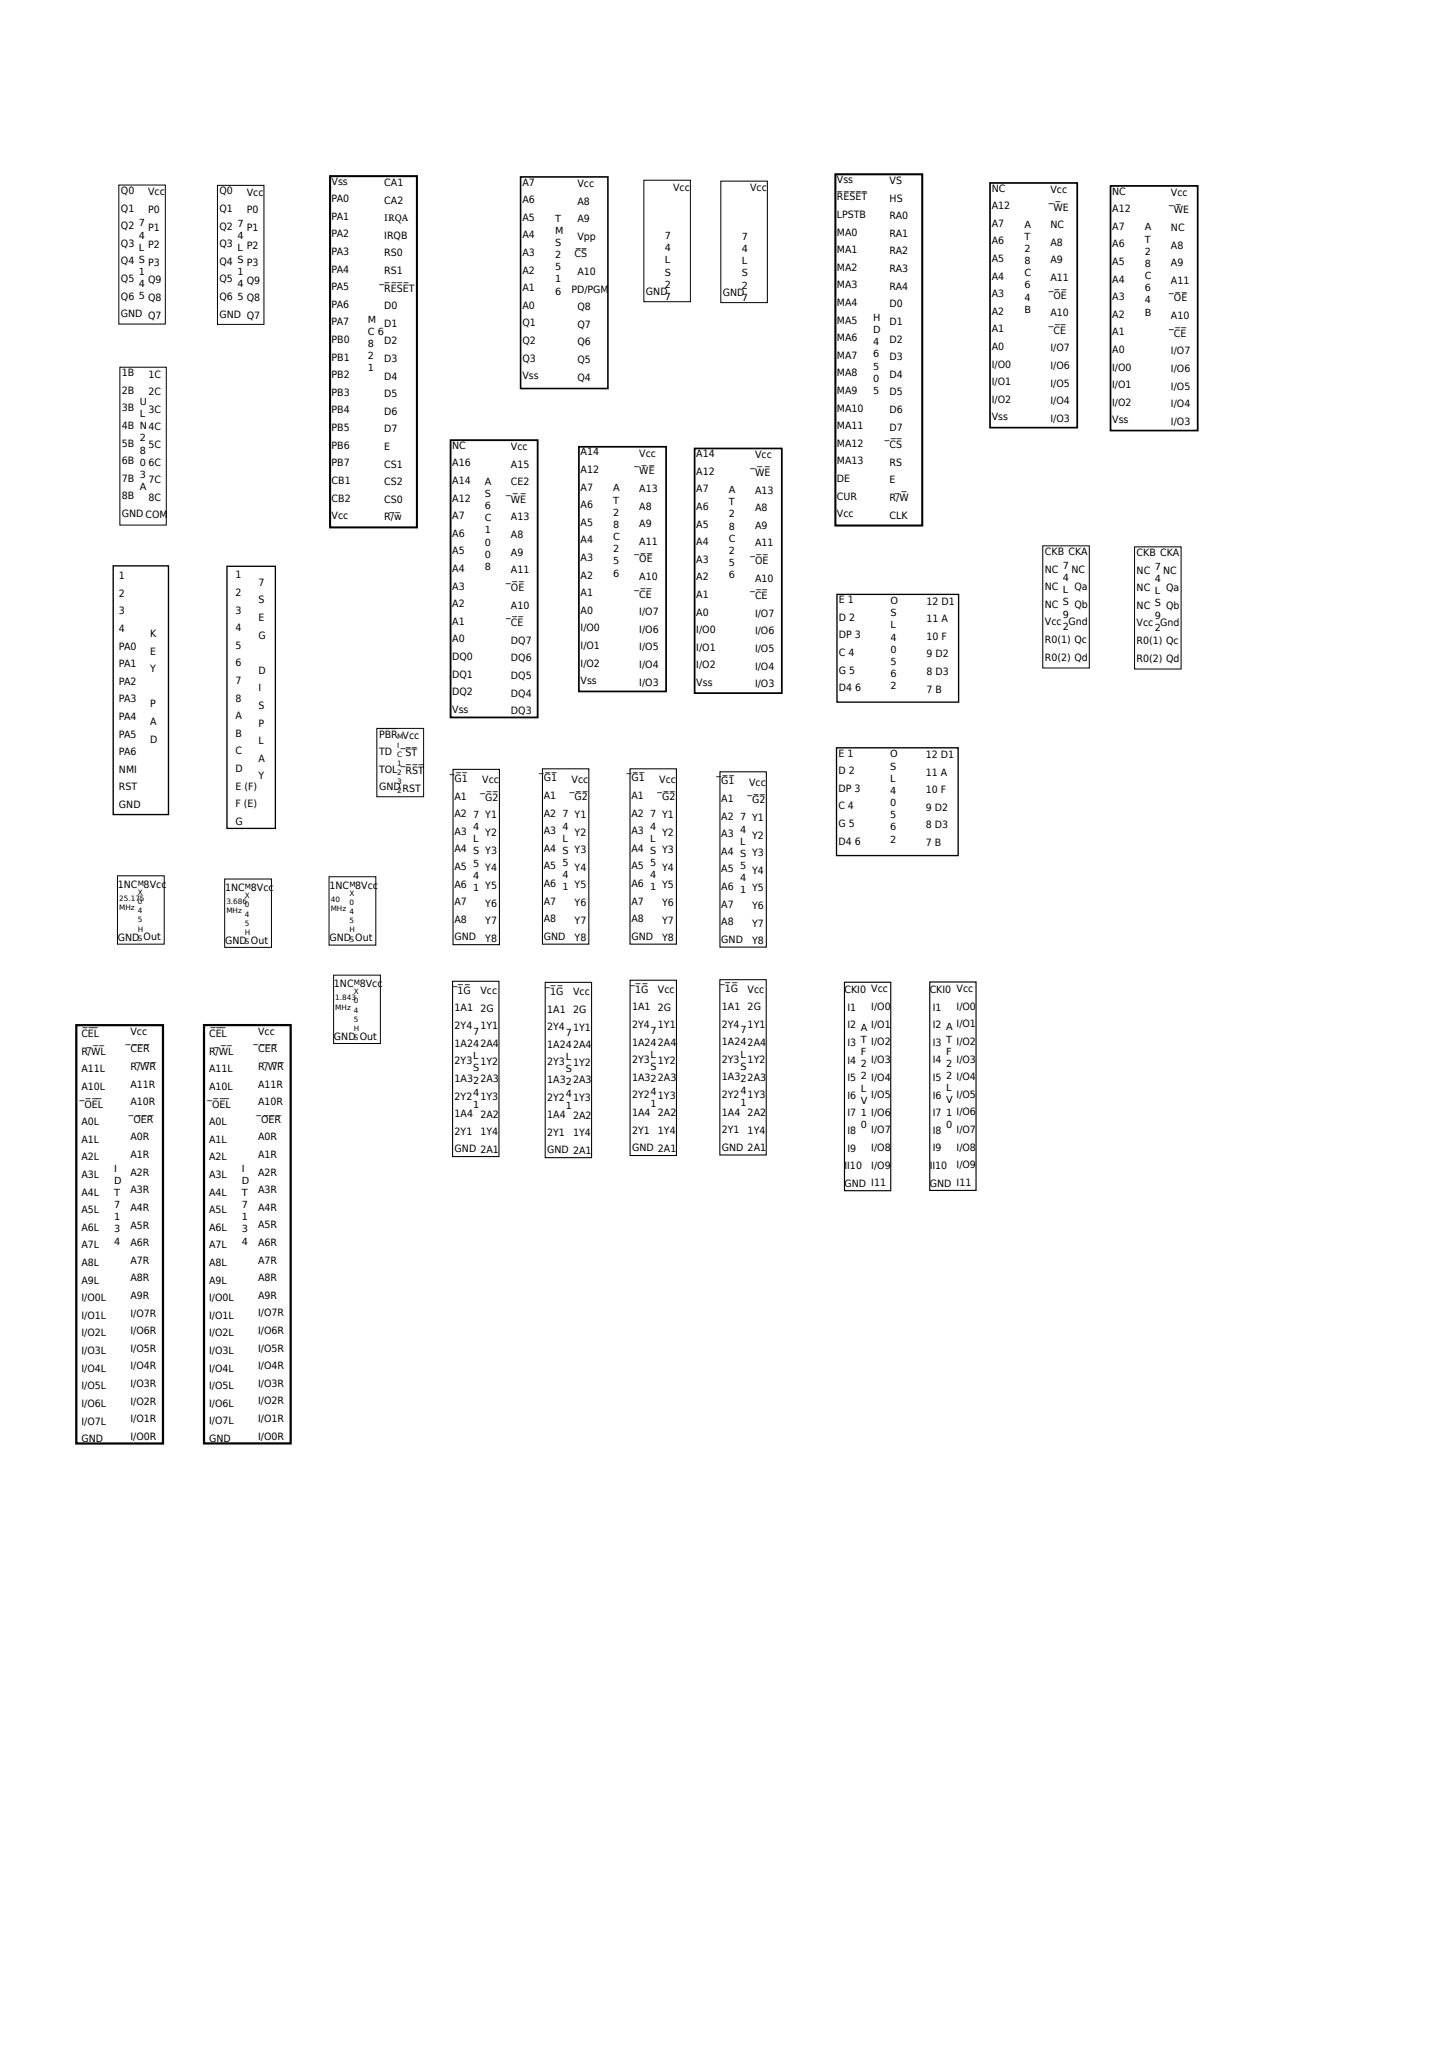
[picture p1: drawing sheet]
<svg xmlns="http://www.w3.org/2000/svg" width="210mm" height="297mm" viewBox="0 0 210 297" stroke-linecap="round" stroke-linejoin="round" font-family="sans-serif">
<defs><g id="words">
<g font-size="1.5">
<text x="17.5" y="28.1">Q0</text>
<text x="21.5" y="28.3">Vcc</text>
<text x="31.8" y="28.2">Q0</text>
<text x="35.8" y="28.4">Vcc</text>
<text x="48.1" y="26.8">Vss</text>
<text x="48.1" y="29.3">PA0</text>
<text x="55.7" y="27">CA1</text>
<text x="55.7" y="29.5">CA2</text>
<text x="75.8" y="26.9">A7</text>
<text x="75.8" y="29.5">A6</text>
<text x="83.7" y="27.1">Vcc</text>
<text x="83.7" y="29.7">A8</text>
<text x="97.6" y="27.6">Vcc</text>
<text x="108.8" y="27.8">Vcc</text>
<text x="121.4" y="26.5">Vss</text>
<text x="121.4" y="29.1">R̅E̅S̅E̅T̅</text>
<text x="129" y="26.7">VS</text>
<text x="129" y="29.2">HS</text>
<text x="143.8" y="27.8">NC</text>
<text x="152.3" y="28">Vcc</text>
<text x="161.3" y="28.2">NC</text>
<text x="169.8" y="28.4">Vcc</text>
<text x="17.5" y="30.7">Q1</text>
<text x="17.5" y="33.2">Q2</text>
<text x="17.5" y="35.8">Q3</text>
<text x="21.5" y="30.9">P0</text>
<text x="21.5" y="33.4">P1</text>
<text x="31.8" y="30.7">Q1</text>
<text x="31.8" y="33.3">Q2</text>
<text x="31.8" y="35.8">Q3</text>
<text x="35.8" y="30.9">P0</text>
<text x="35.8" y="33.5">P1</text>
<text x="48.1" y="31.9">PA1</text>
<text x="48.1" y="34.4">PA2</text>
<text x="55.7" y="32.1">IRQA</text>
<text x="55.7" y="34.6">IRQB</text>
<text x="75.8" y="32">A5</text>
<text x="75.8" y="34.6">A4</text>
<text x="83.7" y="32.2">A9</text>
<text x="83.7" y="34.8">Vpp</text>
<text x="121.4" y="31.6">LPSTB</text>
<text x="121.4" y="34.2">MA0</text>
<text x="129" y="31.8">RA0</text>
<text x="129" y="34.4">RA1</text>
<text x="143.8" y="30.3">A12</text>
<text x="143.8" y="32.9">A7</text>
<text x="143.8" y="35.4">A6</text>
<text x="152.3" y="33.1">NC</text>
<text x="152.3" y="35.6">A8</text>
<text x="152.8" y="30.5">̅ ̅</text>
<text x="152.8" y="30.5">WE</text>
<text x="161.3" y="30.8">A12</text>
<text x="161.3" y="33.3">A7</text>
<text x="161.3" y="35.9">A6</text>
<text x="169.8" y="33.5">NC</text>
<text x="170.3" y="31">̅ ̅</text>
<text x="170.3" y="31">WE</text>
<text x="17.5" y="38.4">Q4 S P3</text>
<text x="17.5" y="40.9">Q5</text>
<text x="21.5" y="41.1">Q9</text>
<text x="31.8" y="38.4">Q4 S P3</text>
<text x="31.8" y="41">Q5</text>
<text x="35.8" y="41.1">Q9</text>
<text x="48.1" y="37">PA3</text>
<text x="48.1" y="39.5">PA4</text>
<text x="55.7" y="37.2">RS0</text>
<text x="55.7" y="39.7">RS1</text>
<text x="75.8" y="37.1">A3</text>
<text x="75.8" y="39.7">A2</text>
<text x="83.3" y="37.3">C̅</text>
<text x="83.7" y="39.9">A10</text>
<text x="84.3" y="37.3">S̅</text>
<text x="121.4" y="36.7">MA1</text>
<text x="121.4" y="39.3">MA2</text>
<text x="121.4" y="41.8">MA3</text>
<text x="129" y="36.9">RA2</text>
<text x="129" y="39.5">RA3</text>
<text x="143.8" y="38">A5</text>
<text x="143.8" y="40.6">A4</text>
<text x="152.3" y="38.2">A9</text>
<text x="152.3" y="40.7">A11</text>
<text x="161.3" y="38.4">A5</text>
<text x="161.3" y="41">A4</text>
<text x="169.8" y="36.1">A8</text>
<text x="169.8" y="38.6">A9</text>
<text x="169.8" y="41.2">A11</text>
<text x="17.5" y="43.5">Q6</text>
<text x="17.5" y="46">GND Q7</text>
<text x="31.8" y="43.5">Q6</text>
<text x="31.8" y="46.1">GND Q7</text>
<text x="48.1" y="42.1">PA5</text>
<text x="48.1" y="44.6">PA6</text>
<text x="48.1" y="47.2">PA7</text>
<text x="55.7" y="42.3">̅̅ S̅T</text>
<text x="55.7" y="42.3">RE̅E̅</text>
<text x="55.7" y="44.8">D0</text>
<text x="55.7" y="47.4">D1</text>
<text x="75.8" y="42.2">A1</text>
<text x="75.8" y="44.8">A0</text>
<text x="75.8" y="47.3">Q1</text>
<text x="82.9" y="42.4">PD/PGM</text>
<text x="83.7" y="45">Q8</text>
<text x="83.7" y="47.5">Q7</text>
<text x="93.7" y="42.8">GND</text>
<text x="104.8" y="42.9">GND</text>
<text x="121.4" y="44.4">MA4</text>
<text x="121.4" y="46.9">MA5</text>
<text x="129" y="42">RA4</text>
<text x="129" y="44.6">D0</text>
<text x="129" y="47.1">D1</text>
<text x="143.8" y="43.1">A3</text>
<text x="143.8" y="45.7">A2</text>
<text x="152.3" y="45.8">A10</text>
<text x="152.8" y="43.3">̅̅</text>
<text x="152.8" y="43.3">OE̅</text>
<text x="161.3" y="43.5">A3</text>
<text x="161.3" y="46.1">A2</text>
<text x="169.8" y="46.3">A10</text>
<text x="170.3" y="43.7">̅̅</text>
<text x="170.3" y="43.7">OE̅</text>
<text x="48.1" y="49.8">PB0</text>
<text x="48.1" y="52.3">PB1</text>
<text x="55.7" y="49.9">D2</text>
<text x="55.7" y="52.5">D3</text>
<text x="75.8" y="49.9">Q2</text>
<text x="75.8" y="52.4">Q3</text>
<text x="83.7" y="50.1">Q6</text>
<text x="83.7" y="52.6">Q5</text>
<text x="121.4" y="49.5">MA6</text>
<text x="121.4" y="52">MA7</text>
<text x="129" y="49.7">D2</text>
<text x="129" y="52.2">D3</text>
<text x="143.8" y="48.2">A1</text>
<text x="143.8" y="50.8">A0</text>
<text x="143.8" y="53.3">I/O0</text>
<text x="152.3" y="51">I/O7</text>
<text x="152.3" y="53.5">I/O6</text>
<text x="152.8" y="48.4">̅ E̅</text>
<text x="152.8" y="48.4">C̅</text>
<text x="161.3" y="48.6">A1</text>
<text x="161.3" y="51.2">A0</text>
<text x="161.3" y="53.7">I/O0</text>
<text x="169.8" y="51.4">I/O7</text>
<text x="169.8" y="53.9">I/O6</text>
<text x="170.3" y="48.8">̅ E̅</text>
<text x="170.3" y="48.8">C̅</text>
<text x="17.7" y="54.6">1B</text>
<text x="17.7" y="57.1">2B</text>
<text x="17.7" y="59.7">3B</text>
<text x="21.5" y="54.7">1C</text>
<text x="21.5" y="57.3">2C</text>
<text x="21.5" y="59.9">3C</text>
<text x="48.1" y="54.9">PB2</text>
<text x="48.1" y="57.4">PB3</text>
<text x="48.1" y="60">PB4</text>
<text x="55.7" y="55.1">D4</text>
<text x="55.7" y="57.6">D5</text>
<text x="75.8" y="55">Vss</text>
<text x="83.7" y="55.2">Q4</text>
<text x="121.4" y="54.6">MA8</text>
<text x="121.4" y="57.1">MA9</text>
<text x="121.4" y="59.7">MA10</text>
<text x="129" y="54.8">D4</text>
<text x="129" y="57.3">D5</text>
<text x="129" y="59.9">D6</text>
<text x="143.8" y="55.9">I/O1</text>
<text x="143.8" y="58.4">I/O2</text>
<text x="152.3" y="56.1">I/O5</text>
<text x="152.3" y="58.6">I/O4</text>
<text x="161.3" y="56.3">I/O1</text>
<text x="161.3" y="58.8">I/O2</text>
<text x="169.8" y="56.5">I/O5</text>
<text x="169.8" y="59">I/O4</text>
<text x="17.7" y="62.2">4B N4C</text>
<text x="17.7" y="64.8">5B</text>
<text x="21.5" y="65">5C</text>
<text x="48.1" y="62.5">PB5</text>
<text x="48.1" y="65.1">PB6</text>
<text x="55.7" y="60.2">D6</text>
<text x="55.7" y="62.7">D7</text>
<text x="55.7" y="65.3">E</text>
<text x="65.6" y="65.1">NC</text>
<text x="74.1" y="65.3">Vcc</text>
<text x="121.4" y="62.2">MA11</text>
<text x="121.4" y="64.8">MA12</text>
<text x="129" y="62.4">D7</text>
<text x="129" y="65">̅S̅</text>
<text x="129" y="65">C̅</text>
<text x="143.8" y="61">Vss</text>
<text x="152.3" y="61.2">I/O3</text>
<text x="161.3" y="61.4">Vss</text>
<text x="169.8" y="61.6">I/O3</text>
<text x="17.7" y="67.3">6B 0</text>
<text x="17.7" y="69.9">7B</text>
<text x="21.5" y="67.5">6C</text>
<text x="21.5" y="70.1">7C</text>
<text x="48.1" y="67.6">PB7</text>
<text x="48.1" y="70.2">CB1</text>
<text x="55.7" y="67.8">CS1</text>
<text x="55.7" y="70.4">CS2</text>
<text x="65.6" y="67.6">A16</text>
<text x="65.6" y="70.2">A14</text>
<text x="74.1" y="67.8">A15</text>
<text x="74.1" y="70.4">CE2</text>
<text x="84.2" y="66">A14</text>
<text x="84.2" y="68.6">A12</text>
<text x="84.2" y="71.2">A7</text>
<text x="92.7" y="66.2">Vcc</text>
<text x="92.7" y="68.8">̅ ̅</text>
<text x="92.7" y="68.8">WE̅</text>
<text x="92.7" y="71.3">A13</text>
<text x="101" y="66.3">A14</text>
<text x="101" y="68.8">A12</text>
<text x="101" y="71.4">A7</text>
<text x="109.5" y="66.5">Vcc</text>
<text x="109.5" y="69">̅ ̅</text>
<text x="109.5" y="69">WE̅</text>
<text x="109.5" y="71.6">A13</text>
<text x="121.4" y="67.4">MA13</text>
<text x="121.4" y="69.9">DE</text>
<text x="129" y="67.5">RS</text>
<text x="129" y="70.1">E</text>
<text x="17.7" y="72.4">8B</text>
<text x="17.7" y="75">GND COM</text>
<text x="21.5" y="72.6">8C</text>
<text x="48.1" y="72.7">CB2</text>
<text x="48.1" y="75.3">Vcc</text>
<text x="55.7" y="72.9">CS0</text>
<text x="55.7" y="75.5">R/̅̅</text>
<text x="57.1" y="75.5">w</text>
<text x="65.6" y="72.7">A12</text>
<text x="65.6" y="75.3">A7</text>
<text x="65.6" y="77.8">A6</text>
<text x="74.1" y="72.9">̅ ̅</text>
<text x="74.1" y="72.9">WE̅</text>
<text x="74.1" y="75.5">A13</text>
<text x="84.2" y="73.7">A6</text>
<text x="84.2" y="76.3">A5</text>
<text x="92.7" y="73.9">A8</text>
<text x="92.7" y="76.4">A9</text>
<text x="101" y="73.9">A6</text>
<text x="101" y="76.5">A5</text>
<text x="109.5" y="74.1">A8</text>
<text x="109.5" y="76.7">A9</text>
<text x="121.4" y="72.5">CUR</text>
<text x="121.4" y="75">Vcc</text>
<text x="129" y="72.6">R/̅ ̅</text>
<text x="129" y="75.2">CLK</text>
<text x="130.4" y="72.6">W</text>
<text x="17.3" y="84">1</text>
<text x="34.1" y="83.9">1</text>
<text x="65.6" y="80.4">A5</text>
<text x="65.6" y="83">A4</text>
<text x="74.1" y="78">A8</text>
<text x="74.1" y="80.6">A9</text>
<text x="74.1" y="83.1">A11</text>
<text x="84.2" y="78.8">A4</text>
<text x="84.2" y="81.4">A3</text>
<text x="84.2" y="83.9">A2</text>
<text x="92.7" y="79">A11</text>
<text x="92.7" y="81.6">̅̅</text>
<text x="92.7" y="81.6">OE̅</text>
<text x="101" y="79.1">A4</text>
<text x="101" y="81.6">A3</text>
<text x="109.5" y="79.2">A11</text>
<text x="109.5" y="81.8">̅̅</text>
<text x="109.5" y="81.8">OE̅</text>
<text x="151.5" y="80.5">CKB CKA</text>
<text x="151.5" y="83">NC</text>
<text x="155.4" y="83">NC</text>
<text x="164.8" y="80.6">CKB CKA</text>
<text x="164.8" y="83.2">NC</text>
<text x="168.7" y="83.2">NC</text>
<text x="17.3" y="86.5">2</text>
<text x="17.3" y="89.1">3</text>
<text x="34.1" y="86.4">2</text>
<text x="34.1" y="89">3</text>
<text x="37.5" y="84.9">7</text>
<text x="37.5" y="87.5">S</text>
<text x="65.6" y="85.5">A3</text>
<text x="65.6" y="88.1">A2</text>
<text x="74.1" y="85.7">̅̅</text>
<text x="74.1" y="85.7">OE̅</text>
<text x="74.1" y="88.2">A10</text>
<text x="84.2" y="86.5">A1</text>
<text x="84.2" y="89">A0</text>
<text x="92.7" y="84.1">A10</text>
<text x="92.7" y="86.7">̅ E̅</text>
<text x="92.7" y="86.7">C̅</text>
<text x="92.7" y="89.2">I/O7</text>
<text x="101" y="84.2">A2</text>
<text x="101" y="86.7">A1</text>
<text x="101" y="89.3">A0</text>
<text x="109.5" y="84.4">A10</text>
<text x="109.5" y="86.9">̅ E̅</text>
<text x="109.5" y="86.9">C̅</text>
<text x="109.5" y="89.5">I/O7</text>
<text x="121.7" y="87.5">E 1</text>
<text x="134.3" y="87.7">12 D1</text>
<text x="151.5" y="85.6">NC</text>
<text x="151.5" y="88.1">NC S Qb</text>
<text x="155.8" y="85.6">Qa</text>
<text x="164.8" y="85.7">NC</text>
<text x="164.8" y="88.3">NC S Qb</text>
<text x="169.1" y="85.7">Qa</text>
<text x="17.3" y="91.7">4</text>
<text x="17.3" y="94.2">PA0</text>
<text x="21.8" y="92.4">K</text>
<text x="21.8" y="94.9">E</text>
<text x="34.1" y="91.5">4</text>
<text x="34.1" y="94.1">5</text>
<text x="37.5" y="90">E</text>
<text x="37.5" y="92.6">G</text>
<text x="65.6" y="90.6">A1</text>
<text x="65.6" y="93.2">A0</text>
<text x="65.6" y="95.7">DQ0</text>
<text x="74.1" y="90.8">̅ E̅</text>
<text x="74.1" y="90.8">C̅</text>
<text x="74.1" y="93.4">DQ7</text>
<text x="74.1" y="95.9">DQ6</text>
<text x="84.2" y="91.6">I/O0</text>
<text x="84.2" y="94.1">I/O1</text>
<text x="92.7" y="91.8">I/O6</text>
<text x="92.7" y="94.3">I/O5</text>
<text x="101" y="91.8">I/O0</text>
<text x="101" y="94.4">I/O1</text>
<text x="109.5" y="92">I/O6</text>
<text x="109.5" y="94.6">I/O5</text>
<text x="121.7" y="90">D 2</text>
<text x="121.7" y="92.6">DP 3</text>
<text x="121.7" y="95.1">C 4</text>
<text x="134.3" y="90.2">11 A</text>
<text x="134.3" y="92.8">10 F</text>
<text x="134.3" y="95.3">9 D2</text>
<text x="151.5" y="90.7">Vcc Gnd</text>
<text x="151.5" y="93.2">R0(1) Qc</text>
<text x="151.5" y="95.8">R0(2) Qd</text>
<text x="164.8" y="90.8">Vcc Gnd</text>
<text x="164.8" y="93.4">R0(1) Qc</text>
<text x="164.8" y="95.9">R0(2) Qd</text>
<text x="17.3" y="96.8">PA1</text>
<text x="17.3" y="99.3">PA2</text>
<text x="17.3" y="101.9">PA3</text>
<text x="21.8" y="97.5">Y</text>
<text x="34.1" y="96.7">6</text>
<text x="34.1" y="99.2">7</text>
<text x="34.1" y="101.8">8</text>
<text x="37.5" y="97.7">D</text>
<text x="37.5" y="100.3">I</text>
<text x="65.6" y="98.3">DQ1</text>
<text x="65.6" y="100.8">DQ2</text>
<text x="74.1" y="98.5">DQ5</text>
<text x="74.1" y="101">DQ4</text>
<text x="84.2" y="96.7">I/O2</text>
<text x="84.2" y="99.2">Vss</text>
<text x="92.7" y="96.9">I/O4</text>
<text x="92.7" y="99.4">I/O3</text>
<text x="101" y="96.9">I/O2</text>
<text x="101" y="99.5">Vss</text>
<text x="109.5" y="97.1">I/O4</text>
<text x="109.5" y="99.7">I/O3</text>
<text x="121.7" y="97.7">G 5</text>
<text x="121.7" y="100.2">D4 6</text>
<text x="134.3" y="97.9">8 D3</text>
<text x="134.3" y="100.4">7 B</text>
<text x="17.3" y="104.4">PA4</text>
<text x="17.3" y="107">PA5</text>
<text x="21.8" y="102.6">P</text>
<text x="21.8" y="105.1">A</text>
<text x="21.8" y="107.7">D</text>
<text x="34.1" y="104.3">A</text>
<text x="34.1" y="106.9">B</text>
<text x="37.5" y="102.8">S</text>
<text x="37.5" y="105.4">P</text>
<text x="37.5" y="107.9">L</text>
<text x="55" y="107">P̅ R̅Vcc</text>
<text x="55.8" y="107">B̅</text>
<text x="65.6" y="103.4">Vss</text>
<text x="74.1" y="103.6">DQ3</text>
<text x="17.3" y="109.5">PA6</text>
<text x="17.3" y="112.1">NMI</text>
<text x="34.1" y="109.4">C</text>
<text x="34.1" y="112">D</text>
<text x="37.5" y="110.5">A</text>
<text x="37.5" y="113">Y</text>
<text x="55" y="109.5">TD</text>
<text x="55" y="112.1">TOL</text>
<text x="58.8" y="109.7">̅̅</text>
<text x="58.8" y="109.7">ST̅</text>
<text x="58.8" y="112.3">̅̅ T̅</text>
<text x="58.8" y="112.3">RS̅</text>
<text x="65.9" y="113.4">̅ 1̅</text>
<text x="65.9" y="113.4">G̅</text>
<text x="69.9" y="113.6">Vcc</text>
<text x="78.9" y="113.3">̅ 1̅</text>
<text x="78.9" y="113.3">G̅</text>
<text x="82.9" y="113.5">Vcc</text>
<text x="91.6" y="113.3">̅ 1̅</text>
<text x="91.6" y="113.3">G̅</text>
<text x="95.6" y="113.5">Vcc</text>
<text x="104.6" y="113.8">̅ 1̅</text>
<text x="104.6" y="113.8">G̅</text>
<text x="108.6" y="113.9">Vcc</text>
<text x="121.6" y="109.7">E 1</text>
<text x="121.6" y="112.3">D 2</text>
<text x="134.3" y="109.9">12 D1</text>
<text x="134.3" y="112.5">11 A</text>
<text x="17.3" y="114.6">RST</text>
<text x="17.3" y="117.2">GND</text>
<text x="34.1" y="114.5">E (F)</text>
<text x="34.1" y="117.1">F (E)</text>
<text x="34.1" y="119.6">G</text>
<text x="55" y="114.6">GND RST</text>
<text x="65.9" y="116">A1</text>
<text x="65.9" y="118.5">A2</text>
<text x="70.4" y="116.1">̅ 2̅</text>
<text x="70.4" y="116.1">G̅</text>
<text x="78.9" y="115.9">A1</text>
<text x="78.9" y="118.4">A2</text>
<text x="83.3" y="116.1">̅ 2̅</text>
<text x="83.3" y="116.1">G̅</text>
<text x="91.6" y="115.9">A1</text>
<text x="91.6" y="118.4">A2</text>
<text x="96" y="116.1">̅ 2̅</text>
<text x="96" y="116.1">G̅</text>
<text x="104.6" y="116.3">A1</text>
<text x="104.6" y="118.9">A2</text>
<text x="109.1" y="116.5">̅ 2̅</text>
<text x="109.1" y="116.5">G̅</text>
<text x="121.6" y="114.8">DP 3</text>
<text x="121.6" y="117.4">C 4</text>
<text x="121.6" y="119.9">G 5</text>
<text x="134.3" y="115">10 F</text>
<text x="134.3" y="117.6">9 D2</text>
<text x="65.9" y="121.1">A3</text>
<text x="65.9" y="123.6">A4 S Y3</text>
<text x="70.4" y="121.3">Y2</text>
<text x="78.9" y="121">A3</text>
<text x="78.9" y="123.5">A4 S Y3</text>
<text x="83.3" y="121.2">Y2</text>
<text x="91.6" y="121">A3</text>
<text x="91.6" y="123.5">A4 S Y3</text>
<text x="96" y="121.2">Y2</text>
<text x="104.6" y="121.4">A3</text>
<text x="104.6" y="124">A4 S Y3</text>
<text x="109.1" y="121.6">Y2</text>
<text x="121.6" y="122.5">D4 6</text>
<text x="134.3" y="120.1">8 D3</text>
<text x="134.3" y="122.7">7 B</text>
<text x="17.1" y="128.7">1NC 8Vcc</text>
<text x="32.6" y="129.2">1NC 8Vcc</text>
<text x="47.8" y="128.9">1NC 8Vcc</text>
<text x="65.9" y="126.2">A5</text>
<text x="65.9" y="128.7">A6</text>
<text x="65.9" y="131.3">A7</text>
<text x="70.4" y="126.4">Y4</text>
<text x="70.4" y="131.5">Y6</text>
<text x="78.9" y="126.1">A5</text>
<text x="78.9" y="128.6">A6</text>
<text x="78.9" y="131.2">A7</text>
<text x="83.3" y="126.3">Y4</text>
<text x="83.3" y="131.4">Y6</text>
<text x="91.6" y="126.1">A5</text>
<text x="91.6" y="128.6">A6</text>
<text x="91.6" y="131.2">A7</text>
<text x="96" y="126.3">Y4</text>
<text x="96" y="131.4">Y6</text>
<text x="104.6" y="126.5">A5</text>
<text x="104.6" y="129.1">A6</text>
<text x="104.6" y="131.6">A7</text>
<text x="109.1" y="126.7">Y4</text>
<text x="109.1" y="131.8">Y6</text>
<text x="17.1" y="136.4">GND Out</text>
<text x="32.6" y="136.9">GND Out</text>
<text x="47.8" y="136.5">GND Out</text>
<text x="65.9" y="133.8">A8</text>
<text x="65.9" y="136.4">GND</text>
<text x="70.4" y="134">Y7</text>
<text x="70.4" y="136.6">Y8</text>
<text x="78.9" y="133.7">A8</text>
<text x="78.9" y="136.3">GND</text>
<text x="83.3" y="133.9">Y7</text>
<text x="83.3" y="136.5">Y8</text>
<text x="91.6" y="133.7">A8</text>
<text x="91.6" y="136.3">GND</text>
<text x="96" y="133.9">Y7</text>
<text x="96" y="136.5">Y8</text>
<text x="104.6" y="134.2">A8</text>
<text x="104.6" y="136.7">GND</text>
<text x="109.1" y="134.4">Y7</text>
<text x="109.1" y="136.9">Y8</text>
<text x="48.4" y="143.1">1NC 8Vcc</text>
<text x="92.1" y="144">̅̅</text>
<text x="92.1" y="144">1G̅ Vcc</text>
<text x="105.1" y="143.9">̅̅</text>
<text x="105.1" y="143.9">1G̅ Vcc</text>
<text x="134.8" y="144">CKI0 Vcc</text>
<text x="65.9" y="146.7">1A1</text>
<text x="65.9" y="149.2">2Y4</text>
<text x="66.4" y="144.1">̅̅</text>
<text x="66.4" y="144.1">1G̅ Vcc</text>
<text x="69.7" y="146.7">2G</text>
<text x="69.7" y="149.3">1Y1</text>
<text x="79.4" y="146.8">1A1</text>
<text x="79.4" y="149.4">2Y4</text>
<text x="79.8" y="144.3">̅̅</text>
<text x="79.8" y="144.3">1G̅ Vcc</text>
<text x="83.1" y="146.9">2G</text>
<text x="83.1" y="149.5">1Y1</text>
<text x="91.7" y="146.5">1A1</text>
<text x="91.7" y="149.1">2Y4</text>
<text x="95.4" y="146.6">2G</text>
<text x="95.4" y="149.1">1Y1</text>
<text x="104.7" y="146.5">1A1</text>
<text x="104.7" y="149">2Y4</text>
<text x="108.4" y="146.5">2G</text>
<text x="108.4" y="149.1">1Y1</text>
<text x="122.5" y="144">CKI0 Vcc</text>
<text x="122.9" y="146.6">I1</text>
<text x="122.9" y="149.1">I2 A I/O1</text>
<text x="126.4" y="146.5">I/O0</text>
<text x="135.3" y="146.5">I1</text>
<text x="135.3" y="149.1">I2 A I/O1</text>
<text x="138.7" y="146.4">I/O0</text>
<text x="11.8" y="153">R/̅ ̅̅</text>
<text x="11.8" y="155.5">A11L</text>
<text x="11.8" y="150.4">C̅L</text>
<text x="12.8" y="150.4">E̅̅</text>
<text x="13.2" y="153">WL</text>
<text x="18.9" y="150.1">Vcc</text>
<text x="18.9" y="152.6">̅E̅</text>
<text x="18.9" y="152.6">C̅R̅</text>
<text x="18.9" y="155.2">R/̅ R̅</text>
<text x="20.3" y="155.2">W̅</text>
<text x="30.3" y="150.4">C̅L</text>
<text x="30.3" y="153">R/̅ ̅̅</text>
<text x="30.3" y="155.5">A11L</text>
<text x="31.3" y="150.4">E̅̅</text>
<text x="31.7" y="153">WL</text>
<text x="37.4" y="150.1">Vcc</text>
<text x="37.4" y="152.6">̅E̅</text>
<text x="37.4" y="152.6">C̅R̅</text>
<text x="37.4" y="155.2">R/̅ R̅</text>
<text x="38.9" y="155.2">W̅</text>
<text x="48.4" y="150.8">GND Out</text>
<text x="65.9" y="151.8">1A242A4</text>
<text x="65.9" y="154.3">2Y3</text>
<text x="69.7" y="154.4">1Y2</text>
<text x="79.4" y="151.9">1A242A4</text>
<text x="79.4" y="154.5">2Y3</text>
<text x="83.1" y="154.6">1Y2</text>
<text x="91.7" y="151.6">1A242A4</text>
<text x="91.7" y="154.2">2Y3</text>
<text x="95.4" y="154.2">1Y2</text>
<text x="104.7" y="151.6">1A242A4</text>
<text x="104.7" y="154.1">2Y3</text>
<text x="108.4" y="154.2">1Y2</text>
<text x="122.9" y="151.7">I3</text>
<text x="122.9" y="154.2">I4</text>
<text x="126.4" y="154.1">I/O3</text>
<text x="135.3" y="151.7">I3</text>
<text x="135.3" y="154.2">I4</text>
<text x="138.7" y="154.1">I/O3</text>
<text x="11.8" y="158.1">A10L</text>
<text x="12.2" y="160.6">̅̅ L</text>
<text x="12.2" y="160.6">OE̅̅</text>
<text x="18.9" y="157.7">A11R</text>
<text x="18.9" y="160.3">A10R</text>
<text x="30.3" y="158.1">A10L</text>
<text x="30.8" y="160.6">̅̅ L</text>
<text x="30.8" y="160.6">OE̅̅</text>
<text x="37.4" y="157.7">A11R</text>
<text x="37.4" y="160.3">A10R</text>
<text x="65.9" y="156.9">1A322A3</text>
<text x="65.9" y="159.5">2Y2</text>
<text x="69.7" y="159.5">1Y3</text>
<text x="79.4" y="157.1">1A322A3</text>
<text x="79.4" y="159.6">2Y2</text>
<text x="83.1" y="159.7">1Y3</text>
<text x="91.7" y="156.7">1A322A3</text>
<text x="91.7" y="159.3">2Y2</text>
<text x="91.7" y="161.9">1A4</text>
<text x="95.4" y="159.4">1Y3</text>
<text x="95.4" y="161.9">2A2</text>
<text x="104.7" y="156.7">1A322A3</text>
<text x="104.7" y="159.2">2Y2</text>
<text x="104.7" y="161.8">1A4</text>
<text x="108.4" y="159.3">1Y3</text>
<text x="108.4" y="161.8">2A2</text>
<text x="122.9" y="156.8">I5</text>
<text x="122.9" y="159.3">I6</text>
<text x="122.9" y="161.9">I7</text>
<text x="126.4" y="159.2">I/O5</text>
<text x="135.3" y="156.8">I5</text>
<text x="135.3" y="159.3">I6</text>
<text x="135.3" y="161.9">I7</text>
<text x="138.7" y="159.2">I/O5</text>
<text x="11.8" y="163.2">A0L</text>
<text x="11.8" y="165.7">A1L</text>
<text x="18.9" y="165.4">A0R</text>
<text x="18.9" y="167.9">A1R</text>
<text x="19.4" y="162.8">̅ E̅</text>
<text x="19.4" y="162.8">O̅R̅</text>
<text x="30.3" y="163.2">A0L</text>
<text x="30.3" y="165.7">A1L</text>
<text x="37.4" y="165.4">A0R</text>
<text x="37.4" y="167.9">A1R</text>
<text x="37.9" y="162.8">̅ E̅</text>
<text x="37.9" y="162.8">O̅R̅</text>
<text x="65.9" y="162">1A4</text>
<text x="65.9" y="164.6">2Y1</text>
<text x="65.9" y="167.1">GND 2A1</text>
<text x="69.7" y="162.1">2A2</text>
<text x="69.7" y="164.6">1Y4</text>
<text x="79.4" y="162.2">1A4</text>
<text x="79.4" y="164.7">2Y1</text>
<text x="79.4" y="167.3">GND 2A1</text>
<text x="83.1" y="162.2">2A2</text>
<text x="83.1" y="164.8">1Y4</text>
<text x="91.7" y="164.4">2Y1</text>
<text x="91.7" y="167">GND 2A1</text>
<text x="95.4" y="164.5">1Y4</text>
<text x="104.7" y="164.3">2Y1</text>
<text x="104.7" y="166.9">GND 2A1</text>
<text x="108.4" y="164.4">1Y4</text>
<text x="122.9" y="164.5">I8</text>
<text x="122.9" y="167">I9</text>
<text x="126.4" y="164.4">I/O7</text>
<text x="126.4" y="166.9">I/O8</text>
<text x="135.3" y="164.4">I8</text>
<text x="135.3" y="167">I9</text>
<text x="138.7" y="164.3">I/O7</text>
<text x="138.7" y="166.9">I/O8</text>
<text x="11.8" y="168.3">A2L</text>
<text x="11.8" y="170.8">A3L</text>
<text x="11.8" y="173.4">A4L</text>
<text x="18.9" y="170.5">A2R</text>
<text x="18.9" y="173.1">A3R</text>
<text x="30.3" y="168.3">A2L</text>
<text x="30.3" y="170.8">A3L</text>
<text x="30.3" y="173.4">A4L</text>
<text x="37.4" y="170.5">A2R</text>
<text x="37.4" y="173">A3R</text>
<text x="122.5" y="169.6">II10</text>
<text x="122.5" y="172.1">GND I11</text>
<text x="126.4" y="169.5">I/O9</text>
<text x="134.8" y="169.5">II10</text>
<text x="134.8" y="172.1">GND I11</text>
<text x="138.7" y="169.4">I/O9</text>
<text x="11.8" y="175.9">A5L</text>
<text x="11.8" y="178.5">A6L</text>
<text x="18.9" y="175.6">A4R</text>
<text x="18.9" y="178.2">A5R</text>
<text x="30.3" y="175.9">A5L</text>
<text x="30.3" y="178.5">A6L</text>
<text x="37.4" y="175.6">A4R</text>
<text x="37.4" y="178.1">A5R</text>
<text x="11.8" y="181.1">A7L</text>
<text x="11.8" y="183.6">A8L</text>
<text x="18.9" y="180.7">A6R</text>
<text x="18.9" y="183.3">A7R</text>
<text x="18.9" y="185.8">A8R</text>
<text x="30.3" y="181">A7L</text>
<text x="30.3" y="183.6">A8L</text>
<text x="37.4" y="180.7">A6R</text>
<text x="37.4" y="183.3">A7R</text>
<text x="37.4" y="185.8">A8R</text>
<text x="11.8" y="186.2">A9L</text>
<text x="11.8" y="188.7">I/O0L</text>
<text x="11.8" y="191.3">I/O1L</text>
<text x="18.9" y="188.4">A9R</text>
<text x="18.9" y="190.9">I/O7R</text>
<text x="30.3" y="186.1">A9L</text>
<text x="30.3" y="188.7">I/O0L</text>
<text x="30.3" y="191.3">I/O1L</text>
<text x="37.4" y="188.4">A9R</text>
<text x="37.4" y="190.9">I/O7R</text>
<text x="11.8" y="193.8">I/O2L</text>
<text x="11.8" y="196.4">I/O3L</text>
<text x="18.9" y="193.5">I/O6R</text>
<text x="18.9" y="196">I/O5R</text>
<text x="30.3" y="193.8">I/O2L</text>
<text x="30.3" y="196.4">I/O3L</text>
<text x="37.4" y="193.5">I/O6R</text>
<text x="37.4" y="196">I/O5R</text>
<text x="11.8" y="198.9">I/O4L</text>
<text x="11.8" y="201.5">I/O5L</text>
<text x="18.9" y="198.6">I/O4R</text>
<text x="18.9" y="201.1">I/O3R</text>
<text x="18.9" y="203.7">I/O2R</text>
<text x="30.3" y="198.9">I/O4L</text>
<text x="30.3" y="201.5">I/O5L</text>
<text x="37.4" y="198.6">I/O4R</text>
<text x="37.4" y="201.1">I/O3R</text>
<text x="37.4" y="203.7">I/O2R</text>
<text x="11.8" y="204">I/O6L</text>
<text x="11.8" y="206.6">I/O7L</text>
<text x="11.8" y="209.1">GND</text>
<text x="18.9" y="206.2">I/O1R</text>
<text x="18.9" y="208.8">I/O0R</text>
<text x="30.3" y="204">I/O6L</text>
<text x="30.3" y="206.6">I/O7L</text>
<text x="30.3" y="209.1">GND</text>
<text x="37.4" y="206.2">I/O1R</text>
<text x="37.4" y="208.8">I/O0R</text>
</g>
<g font-size="1.4">
<text x="20.2" y="32.8">7</text>
<text x="20.2" y="34.6">4</text>
<text x="34.5" y="32.9">7</text>
<text x="34.5" y="34.6">4</text>
<text x="80.5" y="32.1">T</text>
<text x="80.5" y="33.9">M</text>
<text x="80.5" y="35.7">S</text>
<text x="96.4" y="34.7">7</text>
<text x="107.6" y="34.8">7</text>
<text x="148.6" y="33">A</text>
<text x="148.6" y="34.8">T</text>
<text x="166" y="33.4">A</text>
<text x="166" y="35.2">T</text>
<text x="20.2" y="36.4">L P2</text>
<text x="20.2" y="39.9">1</text>
<text x="20.2" y="41.6">4</text>
<text x="34.5" y="36.4">L P2</text>
<text x="34.5" y="39.9">1</text>
<text x="34.5" y="41.7">4</text>
<text x="80.5" y="37.4">2</text>
<text x="80.5" y="39.2">5</text>
<text x="80.5" y="40.9">1</text>
<text x="96.4" y="36.4">4</text>
<text x="96.4" y="38.2">L</text>
<text x="96.4" y="40">S</text>
<text x="96.4" y="41.7">2</text>
<text x="107.6" y="36.6">4</text>
<text x="107.6" y="38.3">L</text>
<text x="107.6" y="40.1">S</text>
<text x="107.6" y="41.9">2</text>
<text x="148.6" y="36.5">2</text>
<text x="148.6" y="38.3">8</text>
<text x="148.6" y="40.1">C</text>
<text x="148.6" y="41.8">6</text>
<text x="166" y="37">2</text>
<text x="166" y="38.7">8</text>
<text x="166" y="40.5">C</text>
<text x="20.2" y="43.4">5 Q8</text>
<text x="34.5" y="43.5">5 Q8</text>
<text x="53.4" y="46.8">M</text>
<text x="80.5" y="42.7">6</text>
<text x="96.4" y="43.5">7</text>
<text x="107.6" y="43.6">7</text>
<text x="126.6" y="46.5">H</text>
<text x="148.6" y="43.6">4</text>
<text x="148.6" y="45.3">B</text>
<text x="166" y="42.2">6</text>
<text x="166" y="44">4</text>
<text x="166" y="45.8">B</text>
<text x="53.4" y="48.6">C 6</text>
<text x="53.4" y="50.3">8</text>
<text x="53.4" y="52.1">2</text>
<text x="53.4" y="53.9">1</text>
<text x="126.6" y="48.3">D</text>
<text x="126.6" y="50.1">4</text>
<text x="126.6" y="51.8">6</text>
<text x="126.6" y="53.6">5</text>
<text x="20.3" y="58.7">U</text>
<text x="126.6" y="55.4">0</text>
<text x="126.6" y="57.1">5</text>
<text x="20.3" y="60.5">L</text>
<text x="20.3" y="64">2</text>
<text x="20.3" y="65.8">8</text>
<text x="20.3" y="69.3">3</text>
<text x="20.3" y="71.1">A</text>
<text x="70.3" y="70.3">A</text>
<text x="88.9" y="71.3">A</text>
<text x="105.7" y="71.5">A</text>
<text x="70.3" y="72.1">S</text>
<text x="70.3" y="73.8">6</text>
<text x="70.3" y="75.6">C</text>
<text x="70.3" y="77.3">1</text>
<text x="88.9" y="73">T</text>
<text x="88.9" y="74.8">2</text>
<text x="88.9" y="76.5">8</text>
<text x="105.7" y="73.3">T</text>
<text x="105.7" y="75">2</text>
<text x="105.7" y="76.8">8</text>
<text x="70.3" y="79.1">0</text>
<text x="70.3" y="80.9">0</text>
<text x="70.3" y="82.6">8</text>
<text x="88.9" y="78.3">C</text>
<text x="88.9" y="80.1">2</text>
<text x="88.9" y="81.8">5</text>
<text x="88.9" y="83.6">6</text>
<text x="105.7" y="78.6">C</text>
<text x="105.7" y="80.3">2</text>
<text x="105.7" y="82.1">5</text>
<text x="105.7" y="83.8">6</text>
<text x="154.2" y="82.5">7</text>
<text x="167.5" y="82.7">7</text>
<text x="129.2" y="87.6">O</text>
<text x="129.2" y="89.4">S</text>
<text x="154.2" y="84.3">4</text>
<text x="154.2" y="86">L</text>
<text x="154.2" y="89.6">9</text>
<text x="167.5" y="84.4">4</text>
<text x="167.5" y="86.2">L</text>
<text x="167.5" y="89.7">9</text>
<text x="129.2" y="91.1">L</text>
<text x="129.2" y="92.9">4</text>
<text x="129.2" y="94.7">0</text>
<text x="154.2" y="91.3">2</text>
<text x="167.5" y="91.5">2</text>
<text x="129.2" y="96.4">5</text>
<text x="129.2" y="98.2">6</text>
<text x="129.2" y="99.9">2</text>
<text x="129.1" y="109.8">O</text>
<text x="129.1" y="111.6">S</text>
<text x="129.1" y="113.4">L</text>
<text x="68.6" y="118.6">7 Y1</text>
<text x="81.6" y="118.5">7 Y1</text>
<text x="94.3" y="118.5">7 Y1</text>
<text x="107.3" y="119">7 Y1</text>
<text x="129.1" y="115.1">4</text>
<text x="129.1" y="116.9">0</text>
<text x="129.1" y="118.7">5</text>
<text x="68.6" y="120.4">4</text>
<text x="68.6" y="122.1">L</text>
<text x="68.6" y="125.7">5</text>
<text x="81.6" y="120.3">4</text>
<text x="81.6" y="122.1">L</text>
<text x="81.6" y="125.6">5</text>
<text x="94.3" y="120.3">4</text>
<text x="94.3" y="122.1">L</text>
<text x="94.3" y="125.6">5</text>
<text x="107.3" y="120.7">4</text>
<text x="107.3" y="122.5">L</text>
<text x="129.1" y="120.4">6</text>
<text x="129.1" y="122.2">2</text>
<text x="68.6" y="127.4">4</text>
<text x="68.6" y="129.2">1 Y5</text>
<text x="81.6" y="127.4">4</text>
<text x="81.6" y="129.1">1 Y5</text>
<text x="94.3" y="127.4">4</text>
<text x="94.3" y="129.1">1 Y5</text>
<text x="107.3" y="126">5</text>
<text x="107.3" y="127.8">4</text>
<text x="107.3" y="129.6">1 Y5</text>
<text x="94.4" y="149.9">7</text>
<text x="107.4" y="149.8">7</text>
<text x="68.6" y="150.1">7</text>
<text x="68.6" y="153.6">L</text>
<text x="68.6" y="155.4">S</text>
<text x="82.1" y="150.2">7</text>
<text x="82.1" y="153.8">L</text>
<text x="82.1" y="155.5">S</text>
<text x="94.4" y="153.5">L</text>
<text x="94.4" y="155.2">S</text>
<text x="107.4" y="153.4">L</text>
<text x="107.4" y="155.1">S</text>
<text x="124.9" y="151.2">T I/O2</text>
<text x="124.9" y="153">F</text>
<text x="124.9" y="154.8">2</text>
<text x="137.2" y="151.2">T I/O2</text>
<text x="137.2" y="153">F</text>
<text x="137.2" y="154.7">2</text>
<text x="68.6" y="158.9">4</text>
<text x="68.6" y="160.7">1</text>
<text x="82.1" y="159.1">4</text>
<text x="82.1" y="160.8">1</text>
<text x="94.4" y="158.7">4</text>
<text x="94.4" y="160.5">1</text>
<text x="107.4" y="158.7">4</text>
<text x="107.4" y="160.4">1</text>
<text x="124.9" y="156.5">2 I/O4</text>
<text x="124.9" y="158.3">L</text>
<text x="124.9" y="160.1">V</text>
<text x="124.9" y="161.8">1 I/O6</text>
<text x="137.2" y="156.5">2 I/O4</text>
<text x="137.2" y="158.3">L</text>
<text x="137.2" y="160">V</text>
<text x="137.2" y="161.8">1 I/O6</text>
<text x="124.9" y="163.6">0</text>
<text x="137.2" y="163.6">0</text>
<text x="16.5" y="169.9">I</text>
<text x="16.5" y="171.7">D</text>
<text x="16.5" y="173.4">T</text>
<text x="35.1" y="169.9">I</text>
<text x="35.1" y="171.7">D</text>
<text x="35.1" y="173.4">T</text>
<text x="16.5" y="175.2">7</text>
<text x="16.5" y="177">1</text>
<text x="16.5" y="178.7">3</text>
<text x="35.1" y="175.2">7</text>
<text x="35.1" y="177">1</text>
<text x="35.1" y="178.7">3</text>
<text x="16.5" y="180.5">4</text>
<text x="35.1" y="180.5">4</text>
</g>
<g font-size="1.1">
<text x="57.6" y="107.1">M</text>
<text x="57.6" y="108.4">I</text>
<text x="57.6" y="109.7">C</text>
<text x="57.6" y="111.1">1</text>
<text x="57.6" y="112.4">2</text>
<text x="57.6" y="113.7">3</text>
<text x="57.6" y="115">2</text>
<text x="17.3" y="130.7">25.175</text>
<text x="20" y="128.5">M</text>
<text x="20" y="129.8">X</text>
<text x="20" y="131.1">0</text>
<text x="32.8" y="131.2">3.686</text>
<text x="35.5" y="128.9">M</text>
<text x="35.5" y="130.3">X</text>
<text x="35.5" y="131.6">0</text>
<text x="48" y="130.8">40</text>
<text x="50.7" y="128.6">M</text>
<text x="50.7" y="129.9">X</text>
<text x="50.7" y="131.3">0</text>
<text x="17.3" y="132">MHz</text>
<text x="20" y="132.4">4</text>
<text x="20" y="133.8">5</text>
<text x="20" y="135.1">H</text>
<text x="20" y="136.4">S</text>
<text x="32.8" y="132.5">MHz</text>
<text x="35.5" y="132.9">4</text>
<text x="35.5" y="134.2">5</text>
<text x="35.5" y="135.6">H</text>
<text x="35.5" y="136.9">S</text>
<text x="48" y="132.1">MHz</text>
<text x="50.7" y="132.6">4</text>
<text x="50.7" y="133.9">5</text>
<text x="50.7" y="135.2">H</text>
<text x="50.7" y="136.5">S</text>
<text x="51.3" y="142.9">M</text>
<text x="48.6" y="145.1">1.843</text>
<text x="48.6" y="146.4">MHz</text>
<text x="51.3" y="144.2">X</text>
<text x="51.3" y="145.5">0</text>
<text x="51.3" y="146.8">4</text>
<text x="51.3" y="148.2">5</text>
<text x="51.3" y="149.5">H</text>
<text x="51.3" y="150.8">S</text>
</g>
</g></defs>
<g fill="none" stroke="#000" stroke-width=".15">
<path d="M17.2 26.8h6.8v20.2h-6.8zM31.5 26.9h6.8v20.1h-6.8zM93.4 26.1h6.7v17.7h-6.7zM104.5 26.3h6.8v17.6h-6.8zM17.4 53.3h6.7v22.8h-6.7zM151.2 79.2h6.8v17.7h-6.8zM164.5 79.3h6.8v17.7h-6.8zM54.7 105.6h6.7v9.9h-6.7zM65.7 111.6h6.7v25.4h-6.7zM78.7 111.5h6.7v25.4h-6.7zM91.4 111.5h6.7v25.4h-6.7zM104.4 111.9h6.7v25.5h-6.7z"/>
<path d="M17 127h6.8v9.9h-6.8zM32.6 127.5h6.8v9.9h-6.8zM47.7 127.1h6.8v10h-6.8zM48.4 141.4h6.8v9.9h-6.8zM65.6 142.3h6.8v25.4h-6.8zM79.1 142.5h6.7v25.4h-6.7zM91.4 142.2h6.7v25.4h-6.7zM104.4 142.1h6.7v25.4h-6.7z"/>
</g>
<path d="M47.9 25.5h12.6v51h-12.6zM121.2 25.3h12.6v50.9h-12.6z" fill="none" stroke="#000" stroke-width=".3"/>
<path d="M75.5 25.7h12.7v30.6h-12.7z" fill="none" stroke="#000" stroke-width=".23"/>
<path d="M16.4 82.1h8v36h-8z" fill="none" stroke="#000" stroke-width=".2"/>
<path d="M32.9 82.1h7v38h-7zM121.4 86.2h17.6v15.6h-17.6zM121.3 108.4h17.7v15.7h-17.7z" fill="none" stroke="#000" stroke-width=".19"/>
<path d="M65.3 63.8h12.7v40.2h-12.7z" fill="none" stroke="#000" stroke-width=".26"/>
<path d="M143.6 26.5h12.6v35.5h-12.6zM161.1 27h12.6v35.4h-12.6zM84 64.8h12.6v35.5h-12.6zM100.7 65h12.7v35.5h-12.7z" fill="none" stroke="#000" stroke-width=".25"/>
<path d="M122.5 142.4h6.7v30.3h-6.7zM134.8 142.4h6.8v30.2h-6.8z" fill="none" stroke="#000" stroke-width=".17"/>
<path d="M11.1 148.7h12.5v60.6h-12.5zM29.6 148.7h12.6v60.6h-12.6z" fill="none" stroke="#000" stroke-width=".32"/>
<use href="#words"/>
</svg>
